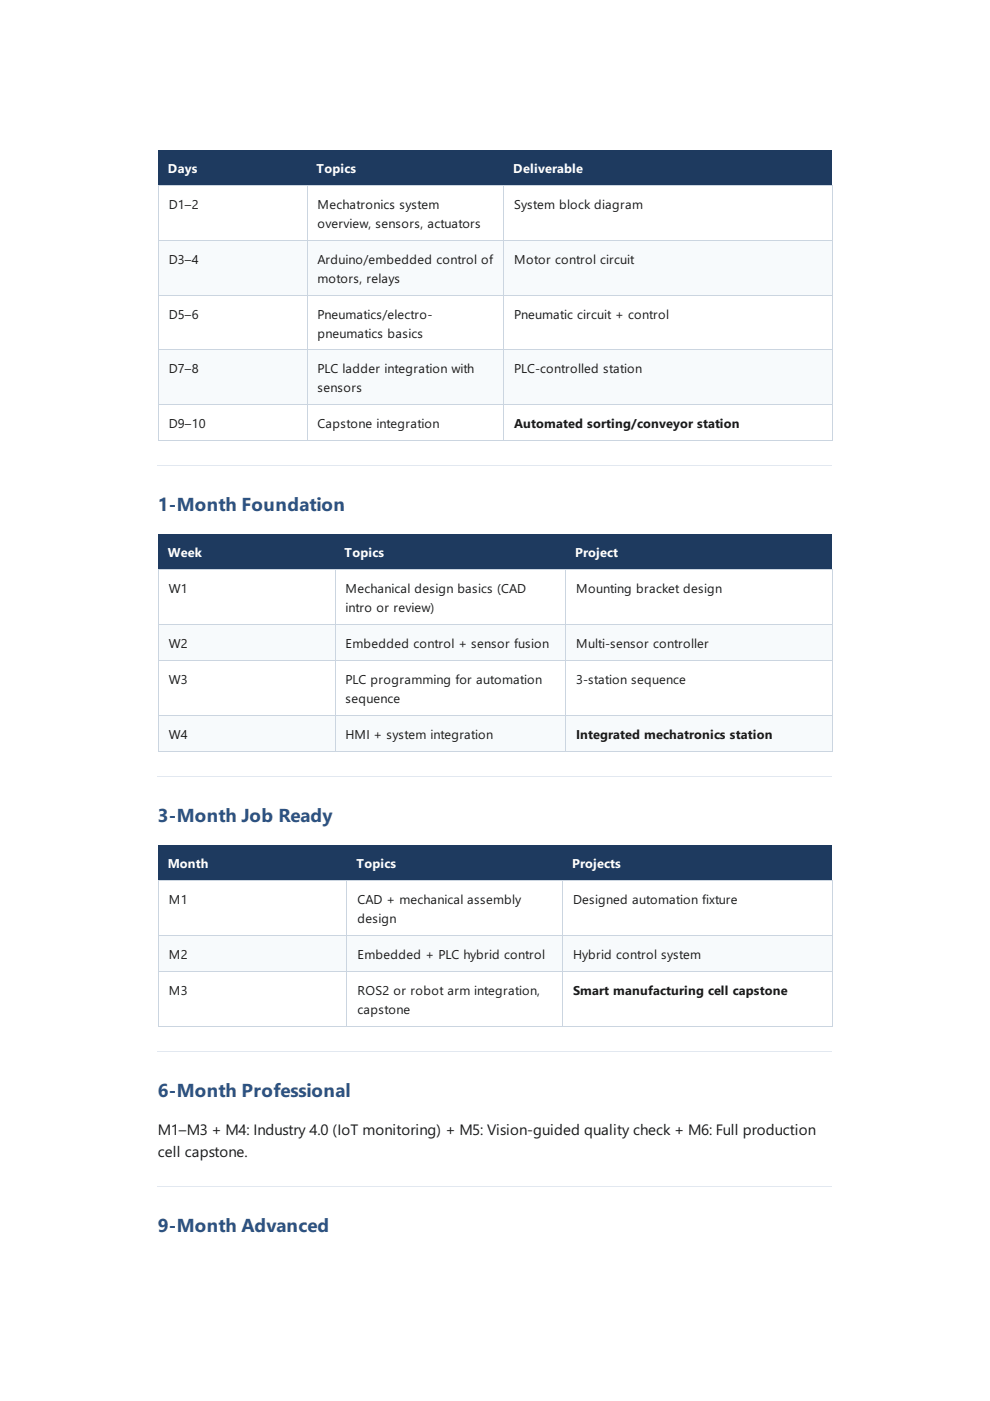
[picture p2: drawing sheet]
<svg xmlns="http://www.w3.org/2000/svg" width="210mm" height="297mm" viewBox="0 0 210 297" stroke-linecap="round" stroke-linejoin="round" font-family="sans-serif">
<defs><g id="words">
<g font-size="5.3" fill="#2c5282">
<text x="33.4" y="108.4">1-Month Foundation</text>
<text x="33.4" y="174.3">3-Month Job Ready</text>
<text x="33.4" y="232.5">6-Month Professional</text>
<text x="33.4" y="261.3">9-Month Advanced</text>
</g>
<g font-size="4.2" fill="#1a1a1a">
<text x="33.4" y="240.7">M1–M3 + M4: Industry 4.0 (IoT monitoring) + M5: Vision-guided quality check + M6: Full production</text>
<text x="33.4" y="245.4">cell capstone.</text>
</g>
<g font-size="3.6" fill="#fff">
<text x="35.6" y="36.6">Days</text>
<text x="67.1" y="36.6">Topics</text>
<text x="108.8" y="36.6">Deliverable</text>
<text x="35.6" y="118.1">Week</text>
<text x="73" y="118.1">Topics</text>
<text x="122" y="118.1">Project</text>
<text x="35.6" y="184">Month</text>
<text x="75.6" y="184">Topics</text>
<text x="121.3" y="184">Projects</text>
</g>
<g font-size="3.6" fill="#1a1a1a">
<text x="35.8" y="44.2">D1–2</text>
<text x="67.3" y="44.2">Mechatronics system</text>
<text x="109" y="44.2">System block diagram</text>
<text x="67.3" y="48.3">overview, sensors, actuators</text>
<text x="35.8" y="55.9">D3–4</text>
<text x="67.3" y="55.9">Arduino/embedded control of</text>
<text x="67.3" y="59.9">motors, relays</text>
<text x="109" y="55.9">Motor control circuit</text>
<text x="35.8" y="67.5">D5–6</text>
<text x="67.3" y="67.5">Pneumatics/electro-</text>
<text x="67.3" y="71.6">pneumatics basics</text>
<text x="109" y="67.5">Pneumatic circuit + control</text>
<text x="35.8" y="79.2">D7–8</text>
<text x="67.3" y="79.2">PLC ladder integration with</text>
<text x="67.3" y="83.2">sensors</text>
<text x="109" y="79.2">PLC-controlled station</text>
<text x="35.8" y="90.8">D9–10</text>
<text x="67.3" y="90.8">Capstone integration</text>
<text x="109" y="90.8">Automated sorting/conveyor station</text>
<text x="35.8" y="125.8">W1</text>
<text x="73.3" y="125.8">Mechanical design basics (CAD</text>
<text x="122.2" y="125.8">Mounting bracket design</text>
<text x="73.3" y="129.8">intro or review)</text>
<text x="35.8" y="137.4">W2</text>
<text x="73.3" y="137.4">Embedded control + sensor fusion</text>
<text x="122.2" y="137.4">Multi-sensor controller</text>
<text x="35.8" y="145">W3</text>
<text x="73.3" y="145">PLC programming for automation</text>
<text x="73.3" y="149.1">sequence</text>
<text x="122.2" y="145">3-station sequence</text>
<text x="35.8" y="156.7">W4</text>
<text x="73.3" y="156.7">HMI + system integration</text>
<text x="122.2" y="156.7">Integrated mechatronics station</text>
<text x="35.8" y="191.6">M1</text>
<text x="75.8" y="191.6">CAD + mechanical assembly</text>
<text x="121.5" y="191.6">Designed automation fixture</text>
<text x="75.8" y="195.6">design</text>
<text x="35.8" y="203.3">M2</text>
<text x="75.8" y="203.3">Embedded + PLC hybrid control</text>
<text x="121.5" y="203.3">Hybrid control system</text>
<text x="35.8" y="210.9">M3</text>
<text x="75.8" y="210.9">ROS2 or robot arm integration,</text>
<text x="75.8" y="214.9">capstone</text>
<text x="121.5" y="210.9">Smart manufacturing cell capstone</text>
</g>
</g></defs>
<g fill="#1e3a5f">
<path d="M33.4 31.8h31.6v7.4h-31.6z"/>
<path d="M65 31.8h41.7v7.4h-41.7z"/>
<path d="M106.7 31.8h69.7v7.4h-69.7z"/>
</g>
<g fill="#f7fafc">
<path d="M33.4 50.8h31.6v11.7h-31.6z"/>
<path d="M65 50.8h41.7v11.7h-41.7z"/>
<path d="M106.7 50.8h69.7v11.7h-69.7z"/>
<path d="M33.4 74.1h31.6v11.6h-31.6z"/>
<path d="M65 74.1h41.7v11.6h-41.7z"/>
<path d="M106.7 74.1h69.7v11.6h-69.7z"/>
</g>
<path d="M33.4 39.3h143.2M33.5 39.2v54.4M65.1 39.2v54.4M106.8 39.2v54.4M176.5 39.2v54.4M33.4 50.9h143.2M33.4 62.6h143.2M33.4 74.2h143.2M33.4 85.9h143.2M33.4 93.5h143.2" fill="none" stroke="#cbd5e0" stroke-width=".21"/>
<path d="M33.4 98.8h143" fill="none" stroke="#e2e8f0" stroke-width=".21"/>
<g fill="#1e3a5f">
<path d="M33.4 113.3h37.5v7.4h-37.5z"/>
<path d="M70.9 113.3h48.9v7.4h-48.9z"/>
<path d="M119.8 113.3h56.6v7.4h-56.6z"/>
</g>
<g fill="#f7fafc">
<path d="M33.4 132.3h37.5v7.7h-37.5z"/>
<path d="M70.9 132.3h48.9v7.7h-48.9z"/>
<path d="M119.8 132.3h56.6v7.7h-56.6z"/>
<path d="M33.4 151.6h37.5v7.6h-37.5z"/>
<path d="M70.9 151.6h48.9v7.6h-48.9z"/>
<path d="M119.8 151.6h56.6v7.6h-56.6z"/>
</g>
<path d="M33.4 120.8h143.2M33.4 132.4h143.2M33.5 120.7v38.7M71 120.7v38.7M119.9 120.7v38.7M176.5 120.7v38.7M33.4 140.1h143.2M33.4 151.7h143.2M33.4 159.3h143.2" fill="none" stroke="#cbd5e0" stroke-width=".21"/>
<path d="M33.4 164.6h143" fill="none" stroke="#e2e8f0" stroke-width=".21"/>
<g fill="#1e3a5f">
<path d="M33.4 179.1h40.1v7.4h-40.1z"/>
<path d="M73.5 179.1h45.7v7.4h-45.7z"/>
<path d="M119.2 179.1h57.2v7.4h-57.2z"/>
</g>
<g fill="#f7fafc">
<path d="M33.4 198.2h40.1v7.6h-40.1z"/>
<path d="M73.5 198.2h45.7v7.6h-45.7z"/>
<path d="M119.2 198.2h57.2v7.6h-57.2z"/>
</g>
<path d="M33.4 186.6h143.2M33.4 198.3h143.2M33.5 186.5v31.2M73.6 186.5v31.2M119.3 186.5v31.2M176.5 186.5v31.2M33.4 205.9h143.2M33.4 217.6h143.2" fill="none" stroke="#cbd5e0" stroke-width=".21"/>
<path d="M33.4 222.8h143M33.4 251.6h143" fill="none" stroke="#e2e8f0" stroke-width=".21"/>
<use href="#words"/>
</svg>
